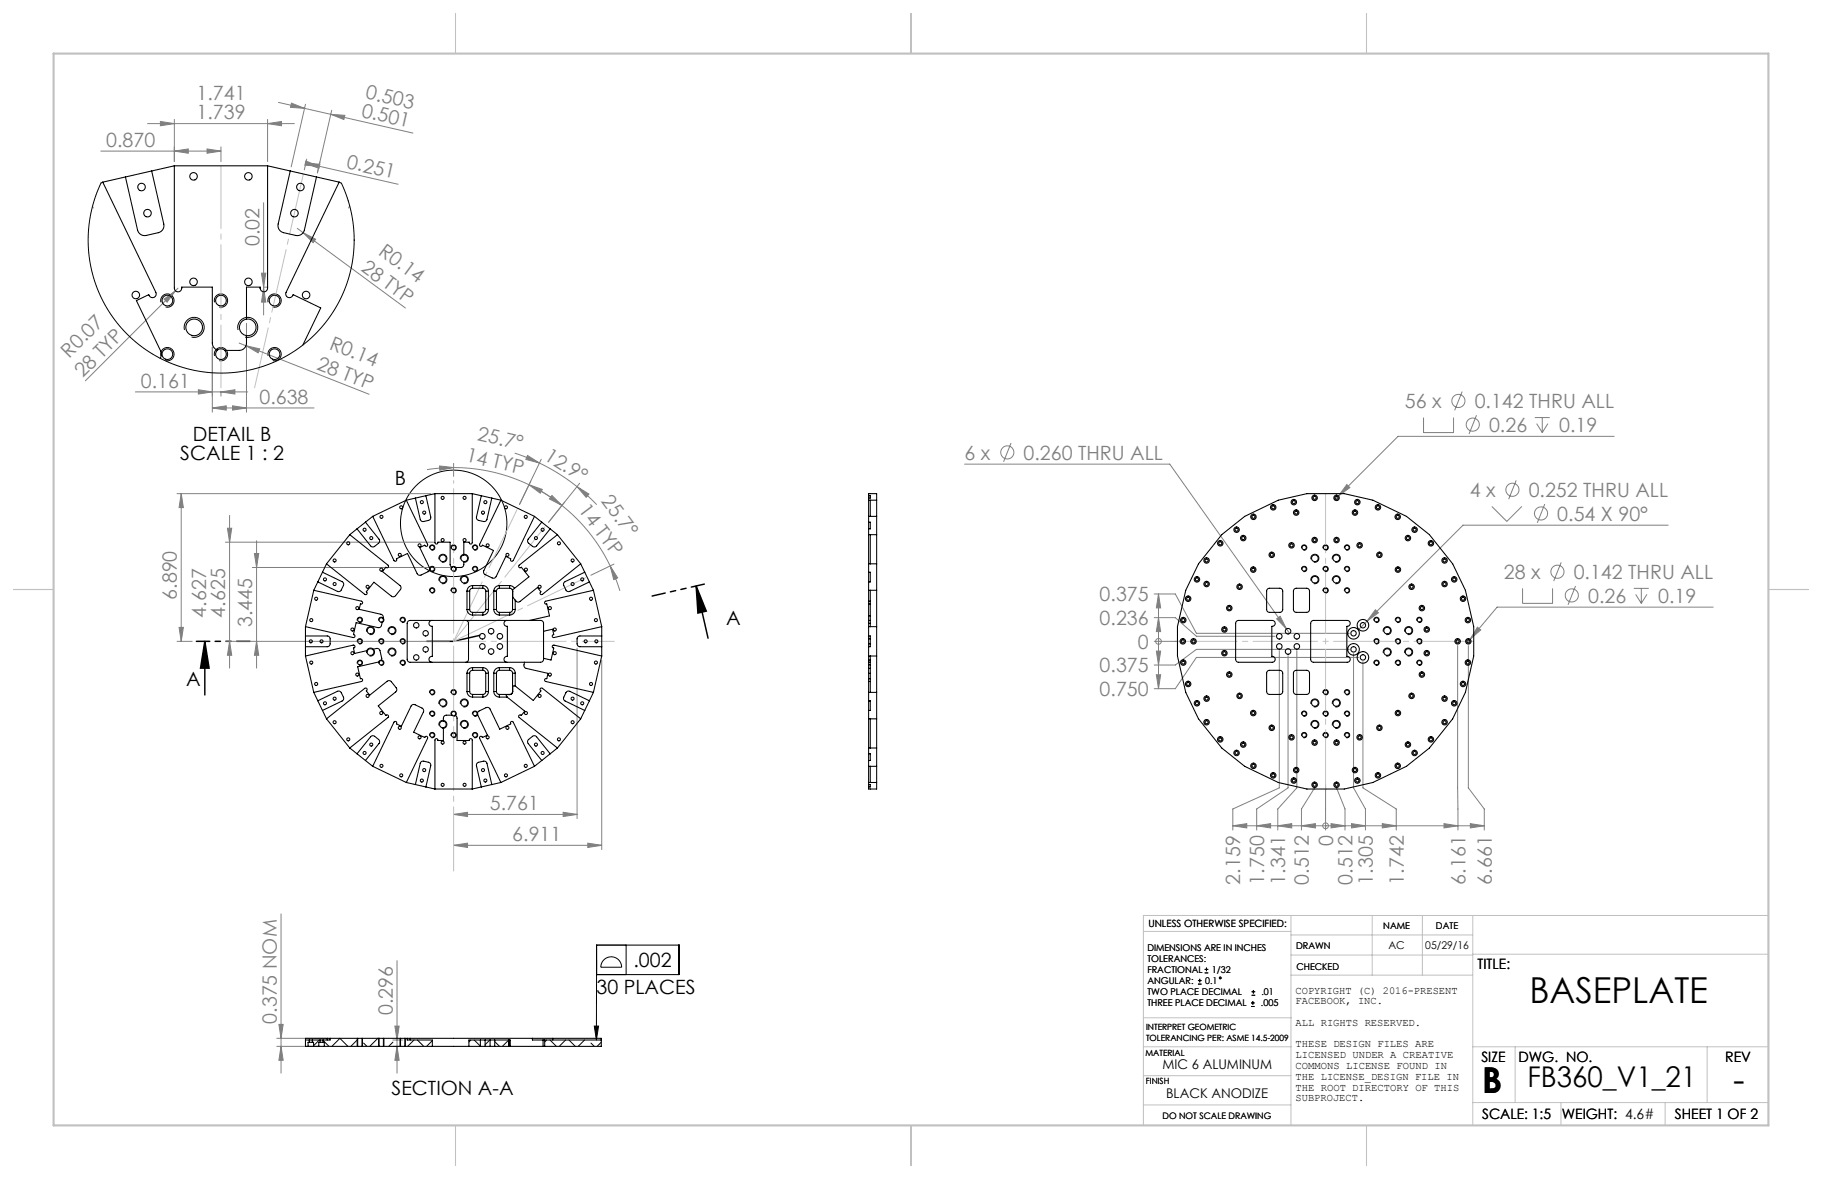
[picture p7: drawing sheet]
<svg xmlns="http://www.w3.org/2000/svg" width="432mm" height="279mm" viewBox="0 0 432 279" stroke-linecap="round" stroke-linejoin="round" font-family="sans-serif">
<defs><g id="words">
<g font-size="8.5">
<text x="362.5" y="237.7">BASEPLATE</text>
<text x="351.3" y="259">B</text>
<text x="410.8" y="258.9">-</text>
</g>
<text font-size="6.8" x="362" y="257.6">FB360_V1_21</text>
<g font-size="4.7" fill="#808080">
<text x="46.6" y="23.8">1.741</text>
<text x="86.5" y="23.3" transform="rotate(13 86.5 23.3)">0.503</text>
<text x="46.6" y="28.3">1.739</text>
<text x="85.5" y="27.7" transform="rotate(13 85.5 27.7)">0.501</text>
<text x="25.2" y="34.8">0.870</text>
<text x="82" y="39.8" transform="rotate(13 82 39.8)">0.251</text>
<text x="61.5" y="58.4" transform="rotate(-90 61.5 58.4)">0.02</text>
<text x="85.4" y="64" transform="rotate(36 85.4 64)">28 TYP</text>
<text x="89.5" y="60.1" transform="rotate(36 89.5 60.1)">R0.14</text>
<text x="77.8" y="82.7" transform="rotate(22 77.8 82.7)">R0.14</text>
<text x="16.4" y="85" transform="rotate(-45 16.4 85)">R0.07</text>
<text x="19.6" y="89.6" transform="rotate(-45 19.6 89.6)">28 TYP</text>
<text x="74.8" y="87.5" transform="rotate(22 74.8 87.5)">28 TYP</text>
<text x="33.4" y="91.9">0.161</text>
<text x="61.5" y="95.7">0.638</text>
<text x="332.9" y="96.7">56 x</text>
<text x="349.5" y="96.7">0.142 THRU ALL</text>
<text x="112.9" y="104.2" transform="rotate(13 112.9 104.2)">25.7°</text>
<text x="352.9" y="102.3">0.26</text>
<text x="369.5" y="102.3">0.19</text>
<text x="110.2" y="109.3" transform="rotate(13 110.2 109.3)">14 TYP</text>
<text x="128.7" y="108.7" transform="rotate(33 128.7 108.7)">12.9°</text>
<text x="228.6" y="108.9">6 x</text>
<text x="242.6" y="108.9">0.260 THRU ALL</text>
<text x="142.3" y="118.8" transform="rotate(53 142.3 118.8)">25.7°</text>
<text x="348.3" y="117.8">4 x</text>
<text x="362.3" y="117.8">0.252 THRU ALL</text>
<text x="137" y="121" transform="rotate(53 137 121)">14 TYP</text>
<text x="369.1" y="123.4">0.54 X 90°</text>
<text x="356.4" y="137.2">28 x</text>
<text x="373" y="137.2">0.142 THRU ALL</text>
<text x="41.9" y="142.1" transform="rotate(-90 41.9 142.1)">6.890</text>
<text x="260.6" y="142.5">0.375</text>
<text x="376.4" y="142.8">0.26</text>
<text x="393" y="142.8">0.19</text>
<text x="48.9" y="146.4" transform="rotate(-90 48.9 146.4)">4.627</text>
<text x="53.4" y="146.4" transform="rotate(-90 53.4 146.4)">4.625</text>
<text x="59.8" y="148.6" transform="rotate(-90 59.8 148.6)">3.445</text>
<text x="260.6" y="148.1">0.236</text>
<text x="269.7" y="153.7">0</text>
<text x="260.6" y="159.4">0.375</text>
<text x="260.6" y="165">0.750</text>
<text x="116.1" y="192">5.761</text>
<text x="121.4" y="199.3">6.911</text>
<text x="315.9" y="200.6" transform="rotate(-90 315.9 200.6)">0</text>
<text x="293.9" y="209.6" transform="rotate(-90 293.9 209.6)">2.159</text>
<text x="299.6" y="209.6" transform="rotate(-90 299.6 209.6)">1.750</text>
<text x="304.6" y="209.6" transform="rotate(-90 304.6 209.6)">1.341</text>
<text x="310.2" y="209.6" transform="rotate(-90 310.2 209.6)">0.512</text>
<text x="320.5" y="209.6" transform="rotate(-90 320.5 209.6)">0.512</text>
<text x="325.4" y="209.6" transform="rotate(-90 325.4 209.6)">1.305</text>
<text x="332.7" y="209.6" transform="rotate(-90 332.7 209.6)">1.742</text>
<text x="347.3" y="209.6" transform="rotate(-90 347.3 209.6)">6.161</text>
<text x="353.5" y="209.6" transform="rotate(-90 353.5 209.6)">6.661</text>
<text x="65.6" y="242.6" transform="rotate(-90 65.6 242.6)">0.375 NOM</text>
<text x="93.1" y="240.6" transform="rotate(-90 93.1 240.6)">0.296</text>
</g>
<g font-size="4.7">
<text x="45.7" y="104.5">DETAIL B</text>
<text x="42.7" y="109">SCALE 1 : 2</text>
<text x="93.6" y="114.8">B</text>
<text x="172.1" y="148.1">A</text>
<text x="44.1" y="162.6">A</text>
<text x="150.1" y="229.2">.002</text>
<text x="141.4" y="235.5">30 PLACES</text>
<text x="92.8" y="259.5">SECTION A-A</text>
</g>
<g font-size="3.4">
<text x="350.2" y="229.5">TITLE:</text>
<text x="351.1" y="251.6">SIZE</text>
<text x="359.9" y="251.6">DWG. NO.</text>
<text x="408.9" y="251.7">REV</text>
<text x="351.2" y="265.2">SCALE: 1:5</text>
<text x="370.1" y="265.3">WEIGHT: 4.6#</text>
<text x="370.1" y="265.3">WEIGHT:</text>
<text x="396.9" y="265.2">SHEET 1 OF 2</text>
</g>
<g font-size="3.2">
<text x="275.5" y="253.3">MIC 6 ALUMINUM</text>
<text x="276.4" y="260.1">BLACK ANODIZE</text>
</g>
<g font-size="2.5">
<text x="329" y="224.8">AC</text>
<text x="337.8" y="224.9">05/29/16</text>
<text x="307" y="235.5">COPYRIGHT (C) 2016-PRESENT</text>
<text x="307" y="238">FACEBOOK, INC.</text>
<text x="307" y="243.1">ALL RIGHTS RESERVED.</text>
<text x="307" y="248.2">THESE DESIGN FILES ARE</text>
<text x="307" y="250.8">LICENSED UNDER A CREATIVE</text>
<text x="307" y="253.3">COMMONS LICENSE FOUND IN</text>
<text x="307" y="255.9">THE LICENSE_DESIGN FILE IN</text>
<text x="307" y="258.5">THE ROOT DIRECTORY OF THIS</text>
<text x="307" y="261">SUBPROJECT.</text>
</g>
<text font-size="2.4" x="272.2" y="219.7">UNLESS OTHERWISE SPECIFIED:</text>
<g font-size="2.2">
<text x="327.8" y="220.1">NAME</text>
<text x="340.3" y="220.2">DATE</text>
<text x="271.9" y="225.3">DIMENSIONS ARE IN INCHES</text>
<text x="271.9" y="227.9">TOLERANCES:</text>
<text x="307.2" y="224.9">DRAWN</text>
<text x="271.9" y="230.6">FRACTIONAL</text>
<text x="271.9" y="233.2">ANGULAR:</text>
<text x="285.6" y="233.2">0.1</text>
<text x="287.2" y="230.6">1/32</text>
<text x="307.3" y="229.8">CHECKED</text>
<text x="271.9" y="235.9">TWO PLACE DECIMAL</text>
<text x="271.9" y="238.5">THREE PLACE DECIMAL</text>
<text x="298.8" y="238.5">.005</text>
<text x="298.9" y="235.9">.01</text>
</g>
<text font-size="2.1" x="275.5" y="265.1">DO NOT SCALE DRAWING</text>
<g font-size="2">
<text x="271.6" y="244.1">INTERPRET GEOMETRIC</text>
<text x="271.5" y="250.2">MATERIAL</text>
<text x="271.6" y="246.6">TOLERANCING PER: ASME 14.5-2009</text>
<text x="271.5" y="257">FINISH</text>
</g>
</g></defs>
<g fill="none" stroke="#000" stroke-width=".24">
<path d="M38.1 71.6a1.59 1.59 0 0 1 1.4-1.9 1.59 1.59 0 0 1 1.7 1.7 1.59 1.59 0 0 1-1.9 1.4M43.7 78.2a2.38 2.38 0 0 1 2.1-3 2.38 2.38 0 0 1 2.6 2.6 2.38 2.38 0 0 1-3 2.1M50.8 71.6a1.59 1.59 0 0 1 1.4-1.9 1.59 1.59 0 0 1 1.7 1.7 1.59 1.59 0 0 1-1.9 1.4M56.4 78.2a2.38 2.38 0 0 1 2.1-3 2.38 2.38 0 0 1 2.6 2.6 2.38 2.38 0 0 1-3 2.1M63.5 71.6a1.59 1.59 0 0 1 1.4-1.9 1.59 1.59 0 0 1 1.7 1.7 1.59 1.59 0 0 1-1.9 1.4M38.1 84.3a1.59 1.59 0 0 1 1.4-1.9 1.59 1.59 0 0 1 1.7 1.7 1.59 1.59 0 0 1-1.9 1.4M50.8 84.3a1.59 1.59 0 0 1 1.4-1.9 1.59 1.59 0 0 1 1.7 1.7 1.59 1.59 0 0 1-1.9 1.4M63.5 84.3a1.59 1.59 0 0 1 1.4-1.9 1.59 1.59 0 0 1 1.7 1.7 1.59 1.59 0 0 1-1.9 1.4M101.8 129.9a.64 .64 0 0 1 .6-.8 .64 .64 0 0 1 .7 .7 .64 .64 0 0 1-.8 .6M101.8 135a.64 .64 0 0 1 .6-.8 .64 .64 0 0 1 .7 .7 .64 .64 0 0 1-.8 .6M104 132.5a.95 .95 0 0 1 .9-1.1 .95 .95 0 0 1 1 1 .95 .95 0 0 1-1.2 .8M104 137.6a.95 .95 0 0 1 .9-1.2 .95 .95 0 0 1 1 1.1 .95 .95 0 0 1-1.2 .8"/>
<path d="M106.9 129.9a.64 .64 0 0 1 .5-.8 .64 .64 0 0 1 .7 .7 .64 .64 0 0 1-.8 .6M106.9 135a.64 .64 0 0 1 .5-.8 .64 .64 0 0 1 .7 .7 .64 .64 0 0 1-.8 .6M109.1 132.5a.95 .95 0 0 1 .9-1.1 .95 .95 0 0 1 1 1 .95 .95 0 0 1-1.2 .8M109.1 137.6a.95 .95 0 0 1 .9-1.2 .95 .95 0 0 1 1 1.1 .95 .95 0 0 1-1.2 .8M112 129.9a.64 .64 0 0 1 .5-.8 .64 .64 0 0 1 .7 .7 .64 .64 0 0 1-.8 .6M112 135a.64 .64 0 0 1 .5-.8 .64 .64 0 0 1 .7 .7 .64 .64 0 0 1-.8 .6M308.5 129.9a.64 .64 0 0 1 .5-.8 .64 .64 0 0 1 .7 .7 .64 .64 0 0 1-.8 .6M308.5 135a.64 .64 0 0 1 .5-.8 .64 .64 0 0 1 .7 .7 .64 .64 0 0 1-.8 .6M310.7 132.5a.95 .95 0 0 1 .8-1.1 .95 .95 0 0 1 1.1 1 .95 .95 0 0 1-1.2 .8M310.7 137.6a.95 .95 0 0 1 .8-1.2 .95 .95 0 0 1 1.1 1.1 .95 .95 0 0 1-1.2 .8M313.5 129.9a.64 .64 0 0 1 .6-.8 .64 .64 0 0 1 .7 .7 .64 .64 0 0 1-.8 .6M313.5 135a.64 .64 0 0 1 .6-.8 .64 .64 0 0 1 .7 .7 .64 .64 0 0 1-.8 .6"/>
<path d="M315.8 132.5a.95 .95 0 0 1 .8-1.1 .95 .95 0 0 1 1 1 .95 .95 0 0 1-1.2 .8M315.8 137.6a.95 .95 0 0 1 .8-1.2 .95 .95 0 0 1 1 1.1 .95 .95 0 0 1-1.2 .8M318.6 129.9a.64 .64 0 0 1 .6-.8 .64 .64 0 0 1 .7 .7 .64 .64 0 0 1-.8 .6M318.6 135a.64 .64 0 0 1 .6-.8 .64 .64 0 0 1 .7 .7 .64 .64 0 0 1-.8 .6M84.7 157.2a.64 .64 0 0 1 .5-.8 .64 .64 0 0 1 .7 .7 .64 .64 0 0 1-.8 .6M84.7 152.1a.64 .64 0 0 1 .5-.7 .64 .64 0 0 1 .7 .6 .64 .64 0 0 1-.8 .6M84.7 147.1a.64 .64 0 0 1 .5-.8 .64 .64 0 0 1 .7 .7 .64 .64 0 0 1-.8 .5M86.9 149.7a.95 .95 0 0 1 .8-1.2 .95 .95 0 0 1 1.1 1 .95 .95 0 0 1-1.2 .9M86.9 154.8a.95 .95 0 0 1 .8-1.2 .95 .95 0 0 1 1.1 1 .95 .95 0 0 1-1.2 .8M89.7 152.1a.64 .64 0 0 1 .6-.7 .64 .64 0 0 1 .7 .6 .64 .64 0 0 1-.8 .6M89.7 157.2a.64 .64 0 0 1 .6-.8 .64 .64 0 0 1 .7 .7 .64 .64 0 0 1-.8 .6M89.7 147.1a.64 .64 0 0 1 .6-.8 .64 .64 0 0 1 .7 .7 .64 .64 0 0 1-.8 .5"/>
<path d="M92 154.8a.95 .95 0 0 1 .8-1.2 .95 .95 0 0 1 1 1 .95 .95 0 0 1-1.2 .8M92 149.7a.95 .95 0 0 1 .8-1.2 .95 .95 0 0 1 1 1 .95 .95 0 0 1-1.2 .9M94.8 157.2a.64 .64 0 0 1 .6-.8 .64 .64 0 0 1 .7 .7 .64 .64 0 0 1-.8 .6M94.8 152.1a.64 .64 0 0 1 .6-.7 .64 .64 0 0 1 .7 .6 .64 .64 0 0 1-.8 .6M94.8 147.1a.64 .64 0 0 1 .6-.8 .64 .64 0 0 1 .7 .7 .64 .64 0 0 1-.8 .5M101.8 140.1a.64 .64 0 0 1 .6-.8 .64 .64 0 0 1 .7 .7 .64 .64 0 0 1-.8 .5M106.9 140.1a.64 .64 0 0 1 .5-.8 .64 .64 0 0 1 .7 .7 .64 .64 0 0 1-.8 .5M313.5 140.1a.64 .64 0 0 1 .6-.8 .64 .64 0 0 1 .7 .7 .64 .64 0 0 1-.8 .5M318.6 140.1a.64 .64 0 0 1 .6-.8 .64 .64 0 0 1 .7 .7 .64 .64 0 0 1-.8 .5M325.6 157.2a.64 .64 0 0 1 .6-.8 .64 .64 0 0 1 .7 .7 .64 .64 0 0 1-.8 .6M325.6 152.1a.64 .64 0 0 1 .6-.7 .64 .64 0 0 1 .7 .6 .64 .64 0 0 1-.8 .6M325.6 147.1a.64 .64 0 0 1 .6-.8 .64 .64 0 0 1 .7 .7 .64 .64 0 0 1-.8 .5"/>
<path d="M327.8 154.8a.95 .95 0 0 1 .9-1.2 .95 .95 0 0 1 1 1 .95 .95 0 0 1-1.2 .8M327.8 149.7a.95 .95 0 0 1 .9-1.2 .95 .95 0 0 1 1 1 .95 .95 0 0 1-1.2 .9M330.7 152.1a.64 .64 0 0 1 .5-.7 .64 .64 0 0 1 .7 .6 .64 .64 0 0 1-.8 .6M330.7 157.2a.64 .64 0 0 1 .5-.8 .64 .64 0 0 1 .7 .7 .64 .64 0 0 1-.8 .6M330.7 147.1a.64 .64 0 0 1 .5-.8 .64 .64 0 0 1 .7 .7 .64 .64 0 0 1-.8 .5M332.9 149.7a.95 .95 0 0 1 .9-1.2 .95 .95 0 0 1 1 1 .95 .95 0 0 1-1.2 .9M332.9 154.8a.95 .95 0 0 1 .9-1.2 .95 .95 0 0 1 1 1 .95 .95 0 0 1-1.2 .8M335.8 157.2a.64 .64 0 0 1 .5-.8 .64 .64 0 0 1 .7 .7 .64 .64 0 0 1-.8 .6M335.8 152.1a.64 .64 0 0 1 .5-.7 .64 .64 0 0 1 .7 .6 .64 .64 0 0 1-.8 .6M335.8 147.1a.64 .64 0 0 1 .5-.8 .64 .64 0 0 1 .7 .7 .64 .64 0 0 1-.8 .5M101.8 174.4a.64 .64 0 0 1 .6-.8 .64 .64 0 0 1 .7 .7 .64 .64 0 0 1-.8 .5M101.8 164.2a.64 .64 0 0 1 .6-.8 .64 .64 0 0 1 .7 .7 .64 .64 0 0 1-.8 .6"/>
<path d="M101.8 169.3a.64 .64 0 0 1 .6-.8 .64 .64 0 0 1 .7 .7 .64 .64 0 0 1-.8 .5M104 171.9a.95 .95 0 0 1 .9-1.2 .95 .95 0 0 1 1 1.1 .95 .95 0 0 1-1.2 .8M104 166.8a.95 .95 0 0 1 .9-1.2 .95 .95 0 0 1 1 1.1 .95 .95 0 0 1-1.2 .8M106.9 164.2a.64 .64 0 0 1 .5-.8 .64 .64 0 0 1 .7 .7 .64 .64 0 0 1-.8 .6M106.9 174.4a.64 .64 0 0 1 .5-.8 .64 .64 0 0 1 .7 .7 .64 .64 0 0 1-.8 .5M106.9 169.3a.64 .64 0 0 1 .5-.8 .64 .64 0 0 1 .7 .7 .64 .64 0 0 1-.8 .5M109.1 171.9a.95 .95 0 0 1 .9-1.2 .95 .95 0 0 1 1 1.1 .95 .95 0 0 1-1.2 .8M109.1 166.8a.95 .95 0 0 1 .9-1.2 .95 .95 0 0 1 1 1.1 .95 .95 0 0 1-1.2 .8M112 174.4a.64 .64 0 0 1 .5-.8 .64 .64 0 0 1 .7 .7 .64 .64 0 0 1-.8 .5M112 169.3a.64 .64 0 0 1 .5-.8 .64 .64 0 0 1 .7 .7 .64 .64 0 0 1-.8 .5M308.5 174.4a.64 .64 0 0 1 .5-.8 .64 .64 0 0 1 .7 .7 .64 .64 0 0 1-.8 .5M308.5 169.3a.64 .64 0 0 1 .5-.8 .64 .64 0 0 1 .7 .7 .64 .64 0 0 1-.8 .5"/>
<path d="M310.7 171.9a.95 .95 0 0 1 .8-1.2 .95 .95 0 0 1 1.1 1.1 .95 .95 0 0 1-1.2 .8M310.7 166.8a.95 .95 0 0 1 .8-1.2 .95 .95 0 0 1 1.1 1.1 .95 .95 0 0 1-1.2 .8M313.5 164.2a.64 .64 0 0 1 .6-.8 .64 .64 0 0 1 .7 .7 .64 .64 0 0 1-.8 .6M313.5 174.4a.64 .64 0 0 1 .6-.8 .64 .64 0 0 1 .7 .7 .64 .64 0 0 1-.8 .5M313.5 169.3a.64 .64 0 0 1 .6-.8 .64 .64 0 0 1 .7 .7 .64 .64 0 0 1-.8 .5M315.8 171.9a.95 .95 0 0 1 .8-1.2 .95 .95 0 0 1 1 1.1 .95 .95 0 0 1-1.2 .8M315.8 166.8a.95 .95 0 0 1 .8-1.2 .95 .95 0 0 1 1 1.1 .95 .95 0 0 1-1.2 .8M318.6 174.4a.64 .64 0 0 1 .6-.8 .64 .64 0 0 1 .7 .7 .64 .64 0 0 1-.8 .5M318.6 164.2a.64 .64 0 0 1 .6-.8 .64 .64 0 0 1 .7 .7 .64 .64 0 0 1-.8 .6M318.6 169.3a.64 .64 0 0 1 .6-.8 .64 .64 0 0 1 .7 .7 .64 .64 0 0 1-.8 .5M141.4 231h19.5v-7h-19.5l-.1 22.5M143 227.5a2.47 2.47 0 0 1 2.7-.6 2.47 2.47 0 0 1 1.6 2.3h-4.9l.2-.9z"/>
<path d="M148.4 224v7M283.9 233.2h.8M283.9 232.4h.8M284.3 232v.8M285.5 230.6h.8M285.5 229.7h.8M285.9 229.3v.8M296.5 238.5h.8M296.5 237.7h.8M296.6 235.9h.9M296.6 235h.9M296.9 237.3v.8"/>
<path d="M297 234.6v.8M84.6 246.1v1.9M85.9 246.1v1.9M89.7 246.1v1.9M91 246.1v1.9M94.8 246.1v1.9M96.1 246.1v1.9M140.8 243.2h1.1l-.6 3.3z"/>
<circle cx="107.5" cy="124" r="12.6"/>
<circle cx="289.2" cy="231.7" r=".21"/>
</g>
<g fill="none" stroke="#808080" stroke-width=".24">
<path d="M23.9 35.8h28.5M35 29.3h34.8M38 28.8l3.3 .5-3.3 .5zM41.3 35.8l3.3-.5v1zM41.3 28.3v10M49.1 35.3l3.3 .5-3.3 .5zM52.4 34.8v3.5M63.4 29.3l3.3-.5v1zM63.4 28.3v10M66 24.3l31.9 7.2M69.1 24.4l3.1 1.3-3.4-.3zM72.4 24.7l-3.4 14.8"/>
<path d="M72.5 38.7l3.3 .2-.2 1zM72.5 38.7l21.9 5M72.5 38.2l3.1 1.2-3.3-.3zM72.7 37.7l-.6 2.6M78.4 27.1l3.3 .2-.2 1zM78.6 26.1l-3.4 14.9M62.5 48v26.6M70.5 54.1l25.6 18.9M71.8 55.1l3 1.6-.6 .8zM38.9 70.9l2.7-2-2 2.7zM41.6 68.9l-21.4 21.4M42.2 68.3l-.6 .6"/>
<path d="M58.4 76.6v21.1M61.5 68.3h.1M62 64.7h1l-.5 3.3zM62.5 68.3l.5 3.3h-1zM62.7 68h.8M32.1 92.9h26.6M47 92.4l3.3 .5-3.3 .5zM50.3 96.7l3.3-.5v1zM50.3 82.3v15.4M50.3 96.7h24.1M52.4 92.9l3.3-.5v1zM52.4 92.9v1"/>
<path d="M55.1 96.2l3.3 .5-3.3 .5zM56.7 81.3l30.8 12.1M58.3 81.9l3.3 .8-.4 .9zM337.4 99v3.5h7.1v-3.5M346.5 92.8l-1.8 4.4M349.9 98.4l-1.8 4.4M363.7 99h3.6M365.5 99v3.5M41.9 117h60.2M42.9 117v35M42.9 117l.6 3.3h-1.1zM104.2 110.4l3.3 .4-3.3 .6z"/>
<path d="M107.5 109.8v3.1M107.5 110.8a41.2 41.2 0 0 1 17.9 4.1M107.5 110.8l-3.2 .1-3.1 .4M122 107.4l5.8 2.3M125 107.9l2.8 1.8-3.2-.8zM125.4 114.9l3.1 1.1-.5 .9zM125.4 114.9l2.8 1.5 2.6 1.7M127.8 109.7a46.9 46.9 0 0 1 8.9 5.6M127.9 116.2l2.7 1.7 2.6 1.9M128.3 108.8l-5.2 10.8M130.8 117.4l2.4 2.4-3-1.6zM133.2 119.8a41.2 41.2 0 0 1 11.4 14.3"/>
<path d="M136.7 115.3l2.9 1.8-.7 .8zM136.7 115.3l4.7 4.3M137.4 114.5l-7.4 9.3M228.6 110h48.6l27.7 39M239.6 105l-1.8 4.4M319.2 114.8l.7 .7-2.7 2zM359.3 113.8l-1.8 4.5M364.2 100.4l1.3 2.1M366.1 119.5l-1.8 4.4M366.8 100.4l-1.3 2.1M382.5 103.4h-51.2l-15 15M53.4 128.5h49.4"/>
<path d="M53.9 125.2h1l-.5 3.3zM54.4 122.1v36.2M59.8 134.5h47.1M60.3 131.2h1l-.5 3.3zM60.8 128.1v30.2M144.6 134.1l1.8 2.8-.9 .4zM144.6 134.1l1.3 2.9 1 3M145.5 133.7l-5.5 2.6M353.5 120l3.6 3.6 3.6-3.6M360.8 139.4v3.6h7.1v-3.6M370 133.3l-1.8 4.4M373.4 138.9l-1.8 4.4"/>
<path d="M387.2 139.4h3.6M389 139.4v3.6M395.3 124.5h-48.6l-24.7 24.6M41.9 152h3.6M42.4 148.7h1.1l-.6 3.3zM53.4 152h53.1M54.4 152l.5 3.3h-1zM60.8 152l.5 3.3h-1zM136.8 153.6v40.4M142.6 156.5v44.8M273.5 152h5.5M273.5 146.4h5l5 4.4h18.7"/>
<path d="M273.5 140.8h5l5 9.3h36.3M274 154.3h1.1l-.5 3.3zM274 159.9h1.1l-.5 3.3zM274.6 146.4l.5 3.3h-1.1zM274.6 140.8l.5 3.3h-1.1zM274.6 152h.1M274.6 140.8v22.4M302.6 146.6l.8-.5 1.5 2.9zM303.2 154.2v32.5l-11 5v5M304.9 149l.7 1.1M305.3 155.4v31.3l-7.5 5v5M307.3 154.2v32.5l-4.5 5v5"/>
<path d="M319.8 153.9h-36.3l-5 3.7h-5M320.8 154.9v31.8l2.8 5v5M322 155.8h-38.5l-5 7.4h-5M323 156.8v29.9l7.9 5v5M326 144.5l.7 .7-2.7 2zM345.4 153l.1 43.7M348 153v33.7l3.8 5v5M350.1 148.6l.8 .7-2.5 2.2zM387.6 140.9l1.4 2.1M390.3 140.9l-1.3 2.1M406 143.9h-51.2l-7.2 8.6M107.5 193l3.3-.5v1z"/>
<path d="M107.5 193h29.3M133.5 192.5l3.3 .5-3.3 .5zM139.3 199.8l3.3 .5-3.3 .5zM292.2 195.7h59.6M292.2 195.7l3.3-.5v1zM297.8 195.7l3.3-.5v1zM302.8 195.7l3.3-.5v1zM308.4 195.7l3.3-.5v1zM311.6 187v-.3l-3.2 5v5M314.2 186v10.7M314.2 195.7h.1M315.5 195.2l3.3 .5-3.3 .5z"/>
<path d="M316.8 187v-.3l2 5v5M320.3 195.2l3.3 .5-3.3 .5zM327.6 195.2l3.3 .5-3.3 .5zM342.2 195.2l3.3 .5-3.3 .5zM348.5 195.2l3.3 .5-3.3 .5zM66.6 216.6v37.7M107.5 200.3l3.3-.5v1zM107.5 200.3h35.1M94.1 227.7v26.6M65.6 248h10.3M65.6 246.1h11.6M66.1 242.8h1l-.5 3.3z"/>
<path d="M66.6 248l.5 3.3h-1zM93.1 248h1.8M93.1 246.5h2.4M93.6 243.2h1l-.5 3.3zM94.1 248l.5 3.3h-1z"/>
<circle cx="345.6" cy="95" r="1.56"/>
<circle cx="238.7" cy="107.2" r="1.56"/>
<circle cx="349" cy="100.6" r="1.56"/>
<circle cx="358.4" cy="116.1" r="1.56"/>
<circle cx="365.2" cy="121.7" r="1.56"/>
<circle cx="369.1" cy="135.5" r="1.56"/>
<circle cx="274.6" cy="152" r=".68"/>
<circle cx="372.5" cy="141.1" r="1.56"/>
<circle cx="314.2" cy="195.7" r=".68"/>
</g>
<path d="M165 138.9l2.4 5.9-2 .5zM165 138.9l2.8 12.3M48.5 152l1.1 6.3h-2.1zM48.5 152v12.7" fill="none" stroke="#000" stroke-width=".35"/>
<path d="M82.3 47l-.1-.1" fill="none" stroke="#808000" stroke-width=".24" stroke-dasharray="15.2 1.3 1.3 1.3" stroke-linecap="butt"/>
<path d="M166.9 138.4l-12.4 2.8M46.5 152h12.7" fill="none" stroke="#000" stroke-width=".35" stroke-dasharray="6.3 1.3 1.3 1.3 1.3 1.3" stroke-dashoffset="3.2"/>
<path d="M101.1 152h6.4M113.7 150.6l-6.2 1.4" fill="none" stroke="#000" stroke-width=".35" stroke-dasharray="6.3 1.3 1.3 1.3 1.3 1.3"/>
<path d="M129.4 124.5l-21.9 27.5M139.1 136.8l-31.6 15.2M107.5 152l15.2-31.5" fill="none" stroke="#c0c0c0" stroke-width=".24" stroke-dasharray="15.2 1.3 1.3 1.3" stroke-dashoffset="-.4"/>
<path d="M107.5 152v-38.1" fill="none" stroke="#c0c0c0" stroke-width=".24" stroke-dasharray="15.2 1.3 1.3 1.3" stroke-dashoffset="-1.9"/>
<path d="M107.5 152v55.5" fill="none" stroke="#c0c0c0" stroke-width=".24" stroke-dasharray="15.2 1.3 1.3 1.3" stroke-dashoffset="-1.1"/>
<path d="M107.5 152h38.1" fill="none" stroke="#c0c0c0" stroke-width=".24" stroke-dasharray="15.2 1.3 1.3 1.3" stroke-dashoffset="7.6"/>
<path d="M314.2 117v70" fill="none" stroke="#c0c0c0" stroke-width=".24" stroke-dasharray="15.2 1.3 1.3 1.3" stroke-dashoffset="1.2"/>
<path d="M279 152h70.3" fill="none" stroke="#c0c0c0" stroke-width=".24" stroke-dasharray="15.2 1.3 1.3 1.3" stroke-dashoffset="1.1"/>
<path d="M52.4 39.3v52.6" fill="none" stroke="#c0c0c0" stroke-width=".24" stroke-dasharray="15.2 1.3 1.3 1.3" stroke-dashoffset=".4"/>
<path d="M71.9 41.2l-11.6 50.7" fill="none" stroke="#c0c0c0" stroke-width=".24" stroke-dasharray="15.2 1.3 1.3 1.3" stroke-dashoffset=".7"/>
<g fill="none" stroke="#c0c0c0" stroke-width=".24">
<path d="M305.9 217v49.7M325.2 217v14.1M337.1 217v14.1M349 217v49.7M419.1 217h-148.1v49.7M271 220.7h34.9M305.9 231.1h43.1M305.9 226.3h43.1M305.9 221.6h43.1M349 226.1h70.1M271 248.1h35.1M271 254.9h34.9"/>
<path d="M271 241.2h35.1M349 248.1h70.1M359.1 248.1v13.2M404.6 248.1v13.2M271 261.8h34.9M349 261.3h70.1M369.9 261.3v5.4M394.6 261.3v5.4"/>
</g>
<path d="M107.9 3.2v9.5M215.9 3.2v9.5M323.8 3.2v9.5M3.2 139.7h9.5M419.1 139.7h9.5M107.9 266.7v9.5M215.9 266.7v9.5M323.8 266.7v9.5" fill="none" stroke="#c0c0c0" stroke-width=".25"/>
<path d="M12.7 12.7h406.4v254h-406.4z" fill="none" stroke="#c0c0c0" stroke-width=".5"/>
<path d="M21.9 48.9l.2 .4M82.9 48.7l-.3 .6" fill="none" stroke="#808000" stroke-width=".24" stroke-dasharray="15.2 1.3 1.3 1.3"/>
<path d="M48.5 152l1.1 6.3h-2.1zM165 138.9l2.4 5.9-2 .5z" fill="#000"/>
<g fill="#808080">
<path d="M38.9 70.9l2.7-2-2 2.7z"/>
<path d="M71.8 55.1l3 1.6-.6 .8z"/>
<path d="M58.3 81.9l3.3 .8-.4 .9z"/>
<path d="M144.6 134.1l1.8 2.8-.9 .4zM130.8 117.4l2.4 2.4-3-1.6z"/>
<path d="M136.7 115.3l2.9 1.8-.7 .8zM125 107.9l2.8 1.8-3.2-.8z"/>
<path d="M125.4 114.9l3.1 1.1-.5 .9zM104.2 110.4l3.3 .4-3.3 .6z"/>
<path d="M274.6 146.4l.5 3.3h-1.1zM274.6 140.8l.5 3.3h-1.1zM274 154.3h1.1l-.5 3.3zM274 159.9h1.1l-.5 3.3z"/>
<path d="M133.5 192.5l3.3 .5-3.3 .5zM107.5 193l3.3-.5v1z"/>
<path d="M107.5 200.3l3.3-.5v1zM139.3 199.8l3.3 .5-3.3 .5zM41.3 35.8l3.3-.5v1zM49.1 35.3l3.3 .5-3.3 .5zM47 92.4l3.3 .5-3.3 .5zM52.4 92.9l3.3-.5v1z"/>
<path d="M54.4 152l.5 3.3h-1zM53.9 125.2h1l-.5 3.3zM60.8 152l.5 3.3h-1zM60.3 131.2h1l-.5 3.3zM42.4 148.7h1.1l-.6 3.3zM42.9 117l.6 3.3h-1.1zM315.5 195.2l3.3 .5-3.3 .5zM320.3 195.2l3.3 .5-3.3 .5zM327.6 195.2l3.3 .5-3.3 .5zM342.2 195.2l3.3 .5-3.3 .5zM348.5 195.2l3.3 .5-3.3 .5zM302.8 195.7l3.3-.5v1zM297.8 195.7l3.3-.5v1zM308.4 195.7l3.3-.5v1zM292.2 195.7l3.3-.5v1z"/>
<path d="M72.5 38.7l3.3 .2-.2 1zM72.5 38.2l3.1 1.2-3.3-.3z"/>
<path d="M350.1 148.6l-1.7 2.9 2.5-2.2zM319.2 114.8l-2 2.7 2.7-2zM302.6 146.6l2.3 2.4-1.5-2.9zM326 144.5l-2 2.7 2.7-2z"/>
<path d="M50.3 96.7l3.3-.5v1zM55.1 96.2l3.3 .5-3.3 .5z"/>
<path d="M66.6 248l.5 3.3h-1zM66.1 242.8h1l-.5 3.3zM94.1 248l.5 3.3h-1zM93.6 243.2h1l-.5 3.3z"/>
<path d="M62 64.7h1l-.5 3.3zM62.5 68.3l.5 3.3h-1z"/>
<path d="M69.1 24.4l3.1 1.3-3.4-.3zM78.4 27.1l3.3 .2-.2 1z"/>
<path d="M38 28.8l3.3 .5-3.3 .5zM63.4 29.3l3.3-.5v1z"/>
</g>
<path d="M140.8 243.2h1.1l-.6 3.3z" fill="#000"/>
<g fill="none" stroke="#000" stroke-width=".25">
<path d="M41.3 39.3v29a.89 .89 0 0 0 1 .9 .89 .89 0 0 0 .8-1.2h7.2v13.3a1.75 1.75 0 0 0 1.2 1.7M41.3 39.3l-16.9 3.9M41.3 39.3h22.1M63.4 39.3v29a.89 .89 0 0 1-1 .9 .89 .89 0 0 1-.7-1.2h-3.3v7.6M63.4 39.3l17 3.9M24.4 43.2l12.5 26.1a.89 .89 0 0 1-.5 1.2 .89 .89 0 0 1-1.1-.7l-3 1.4 5.8 12 .1 1-.3 .7M24.4 43.2l-.5 .2M35.9 40.5l2.9 12.6a1.71 1.71 0 0 1-1.3 2l-2.8 .7a1.71 1.71 0 0 1-2.1-1.3l-2.9-12.6M68.8 40.5l-2.9 12.6a1.71 1.71 0 0 0 1.3 2l2.9 .7a1.71 1.71 0 0 0 2-1.3l2.9-12.6M80.4 43.2l-12.6 26.1a.89 .89 0 0 0 .5 1.2 .89 .89 0 0 0 1.2-.7l6.5 3.2-4.2 8.8M80.4 43.2l.5 .2M82.5 47.6l.1 .2"/>
<path d="M58.4 79.5v1.8a1.75 1.75 0 0 1-1.7 1.7h-3.4M58.4 75.6a1.98 1.98 0 0 1 2.3 2 1.98 1.98 0 0 1-2.3 1.9M58.4 75.6a1.98 1.98 0 0 0-1.7 2 1.98 1.98 0 0 0 1.7 1.9M51.5 83a1.28 1.28 0 0 0-.1 1.8 1.28 1.28 0 0 0 1.8 .1 1.28 1.28 0 0 0 .1-1.9M51.5 83a1.28 1.28 0 0 1 1.8 0M96.3 118.5l5 10.5a.36 .36 0 0 1-.2 .5 .36 .36 0 0 1-.4-.3l-1.2 .6 2.3 4.7a.7 .7 0 0 1-.3 1l-1.7 .8a.7 .7 0 0 1-.9-.4l-2.3-4.7-2.6 1.2a.36 .36 0 0 1-.1 .6 .36 .36 0 0 1-.5-.2l-5.1-10.4M96.3 118.5l-8 3.9M100.9 117.5l1.2 5a.69 .69 0 0 1-.5 .8l-1.2 .3a.69 .69 0 0 1-.8-.5l-1.2-5.1M103.1 117v11.6a.36 .36 0 0 0 .4 .3 .36 .36 0 0 0 .3-.4h2.9v5.4l.5 .6M103.1 117l-6.8 1.5M103.1 117h8.8M111.9 117v11.6a.36 .36 0 0 1-.4 .3 .36 .36 0 0 1-.3-.4h-1.3v3"/>
<path d="M111.9 117l6.8 1.5M114.1 117.5l-1.2 5a.69 .69 0 0 0 .5 .8l1.2 .3a.69 .69 0 0 0 .8-.5l1.2-5.1M118.7 118.5l-5 10.5a.36 .36 0 0 0 .2 .5 .36 .36 0 0 0 .4-.3l2.7 1.3-2.3 4.7a.7 .7 0 0 0 .3 1l1.6 .8a.7 .7 0 0 0 1-.4l2.3-4.7 1.1 .5a.36 .36 0 0 0 .1 .6 .36 .36 0 0 0 .5-.2l5.1-10.4M118.7 118.5l8 3.9M205.9 117.5h.4v.5h-.4M205.9 118.5h1.9M206.3 118.5v3.9M74.4 139.9l11.3 2.6a.36 .36 0 0 1 .2 .4 .36 .36 0 0 1-.5 .2l-.3 1.3 5.2 1.2a.73 .73 0 0 1 .5 1M74.4 139.9l-2 8.6M76.4 135.6l4.7 2.2a.69 .69 0 0 1 .3 1l-.5 1a.69 .69 0 0 1-.9 .3l-4.7-2.2M77.4 133.6l-3 6.3M82.9 126.7l9.1 7.2a.36 .36 0 0 1 0 .6 .36 .36 0 0 1-.6-.1l-.8 1 4.2 3.3a.7 .7 0 0 1 .1 1l-1.2 1.5a.7 .7 0 0 1-.9 .1l-4.2-3.3-1.8 2.2a.36 .36 0 0 1 .2 .5 .36 .36 0 0 1-.6 .2l-9-7.3"/>
<path d="M82.9 126.7l-5.5 6.9M86.6 123.7l3.2 4.1a.69 .69 0 0 1-.1 .9l-.9 .8a.69 .69 0 0 1-1-.1l-3.2-4.1M88.3 122.4l-5.4 4.3M107.2 134.5a.51 .51 0 0 0-.1 .7 .51 .51 0 0 0 .7 0 .51 .51 0 0 0 .1-.7M107.2 134.5l.3-.2 .4 .2M109.9 133.1v.7a.7 .7 0 0 1-.7 .7h-1.3M109.9 131.5a.79 .79 0 0 1 .9 .8 .79 .79 0 0 1-.9 .8M109.9 131.5a.79 .79 0 0 0-.7 .8 .79 .79 0 0 0 .7 .8M112 138.8a1.32 1.32 0 0 0-1.3 1.3M112 138.8v.6M112 139.4a.69 .69 0 0 0-.7 .7M112 138.8h2.4"/>
<path d="M112 139.4h2.4M114.4 138.8a1.32 1.32 0 0 1 1.4 1.3M114.4 138.8v.6M114.4 139.4a.69 .69 0 0 1 .7 .7M118.3 138.8a1.32 1.32 0 0 0-1.3 1.3M118.3 138.8v.6M118.3 139.4a.69 .69 0 0 0-.6 .7M118.3 138.8h2.5M118.3 139.4h2.5M120.8 139.4a.69 .69 0 0 1 .7 .7M120.8 138.8v.6M120.8 138.8l.6 .1 .5 .5"/>
<path d="M121.9 139.4l-.4 .4v.3M126.7 122.4l5.4 4.3M128.4 123.7l-3.2 4.1a.69 .69 0 0 0 .1 .9l.9 .8a.69 .69 0 0 0 1-.1l3.2-4.1M132.1 126.7l-9.1 7.2a.36 .36 0 0 0 0 .6 .36 .36 0 0 0 .6-.1l1.8 2.3-3.5 2.7M132.1 126.7l5.5 6.9M137.6 133.6l-9.1 7.3a.36 .36 0 0 1-.5-.2 .36 .36 0 0 1 .2-.5l-.8-1-4.2 3.3a.74 .74 0 0 1-1.1-.3M137.6 133.6l1 2M138.6 135.6l-4.7 2.2a.69 .69 0 0 0-.3 1l.5 1a.69 .69 0 0 0 .9 .3l4.7-2.2M138.6 135.6l1.1 2.3M139.7 137.9l.9 2M140.6 139.9l-11.3 2.6a.36 .36 0 0 0-.2 .4 .36 .36 0 0 0 .5 .2l.6 2.9-4.7 1M140.6 139.9l2 8.6"/>
<path d="M205.9 123.7h.4v1.6h-.4M205.9 135.6h.4v2.3h-.4M205.9 139.9h1.9M205.9 133.6h1.9M205.9 137.8h.4M205.9 126.7h1.9M205.9 122.4h1.9M206.3 126.7v6.9M206.3 139.9v8.6M306.7 139.6l.5-.2h2.5a.69 .69 0 0 1 .6 .7v4.3a.69 .69 0 0 1-.6 .7h-2.5a.69 .69 0 0 1-.7-.7v-4.3zM72.4 150.7h5.1a.69 .69 0 0 1 .7 .7v1.2a.69 .69 0 0 1-.7 .7h-5.1M72.4 148.5v7"/>
<path d="M72.4 155.5l2 8.6M87.1 154.2l-3 .7-.3-1.3a.36 .36 0 0 0 .3-.4 .36 .36 0 0 0-.4-.3l-11.3 2.6M88.3 153.9l.9-.2a.7 .7 0 0 1 .9 .5l.4 1.9-.1 .5M88.3 153.9a.79 .79 0 0 0-1.2 .3M88.3 153.9a.79 .79 0 0 1 .2 1.1 .79 .79 0 0 1-1.1 .2 .79 .79 0 0 1-.3-1M89.9 156.8l-5.1 1.2 .6 2.8a.36 .36 0 0 1 .5 .2 .36 .36 0 0 1-.2 .5l-11.3 2.6M90.4 156.6a.51 .51 0 0 1 .5 .5 .51 .51 0 0 1-.7 .5 .51 .51 0 0 1-.3-.8M90.4 156.6l-.5 .2M90.6 147.3l-.2 .9a.7 .7 0 0 1-.8 .5l-5.2-1.1-.6 2.8a.36 .36 0 0 1 .3 .4 .36 .36 0 0 1-.4 .3l-11.3-2.6M90.8 146.6l.1 .4-.3 .3M90.8 146.6a.51 .51 0 0 0-.7-.1 .51 .51 0 0 0-.2 .7 .51 .51 0 0 0 .7 .1M96.7 147.2l.5-.2h30.9a.7 .7 0 0 1 .7 .7v8.5a.7 .7 0 0 1-.7 .7h-30.9a.7 .7 0 0 1-.7-.7v-8.5z"/>
<path d="M102.4 147a.7 .7 0 0 0-.7 .8 .7 .7 0 0 0 .8 .6v7.1a.7 .7 0 0 0-.8 .7 .7 .7 0 0 0 .7 .7M110.3 147a.7 .7 0 0 1 .7 .7v8.5a.7 .7 0 0 1-.7 .7M110.7 144.4a1.32 1.32 0 0 0 1.3 1.4M110.7 144.4h.6M110.7 159.5h.6M110.7 140.1h.6M110.7 140.1v4.3M110.7 159.5v4.4M111.3 144.4a.69 .69 0 0 0 .7 .7M111.3 140.1v4.3M111.3 159.5v4.4M112 158.2a1.32 1.32 0 0 0-1.3 1.3"/>
<path d="M112 145.1v.7M112 158.9a.69 .69 0 0 0-.7 .6M112 158.2v.7M112 145.8h2.4M112 158.2h2.4M112 158.9h2.4M112 145.1h2.4M114.4 158.2a1.32 1.32 0 0 1 1.4 1.3M114.4 158.9a.69 .69 0 0 1 .7 .6M114.4 158.2v.7M114.4 145.1v.7M115.1 159.5h.7"/>
<path d="M115.1 144.4a.69 .69 0 0 1-.7 .7M115.1 144.4h.7M115.1 140.1h.7M115.1 140.1v4.3M115.1 159.5v4.4M115.8 144.4a1.32 1.32 0 0 1-1.4 1.4M115.8 140.1v4.3M115.8 159.5v4.4M117 140.1h.1M117 144.4a1.32 1.32 0 0 0 1.3 1.4M117 159.5h.7M117 144.4h.7"/>
<path d="M117 140.1h.7M117 140.1v4.3M117 159.5v4.4M117.7 144.4a.69 .69 0 0 0 .6 .7M117.7 140.1h.1M117.7 140.1v4.3M117.7 159.5v4.4M118.3 158.2a1.32 1.32 0 0 0-1.3 1.3M118.3 158.2v.7M118.3 158.9a.69 .69 0 0 0-.6 .6M118.3 145.1v.7M118.3 145.8h2.5"/>
<path d="M118.3 158.2h2.5M118.3 158.9h2.5M118.3 145.1h2.5M120.1 147a.7 .7 0 0 0-.7 .8 .7 .7 0 0 0 .8 .6v7.1a.7 .7 0 0 0-.8 .7 .7 .7 0 0 0 .7 .7M120.8 158.2a1.32 1.32 0 0 1 1.3 1.3M120.8 158.9a.69 .69 0 0 1 .7 .6M120.8 158.2v.7M120.8 145.1v.7M121.5 140.1h.1M121.5 159.5h.6M121.5 144.4h.6M121.5 144.4a.69 .69 0 0 1-.7 .7"/>
<path d="M121.5 140.1v4.3M121.5 159.5v4.4M121.5 140.1v1.4l.6 .7M122.1 144.4a1.32 1.32 0 0 1-1.3 1.4M122.1 142.2v2.2M122.1 159.5v3.1M124.3 156.9l-.1 .7a.7 .7 0 0 0 .5 .8l5.2 1.2-.3 1.2a.36 .36 0 0 0-.5 .2 .36 .36 0 0 0 .2 .5l11.3 2.6M142.6 155.5l-11.3-2.6a.36 .36 0 0 0-.4 .3 .36 .36 0 0 0 .3 .4l-.6 2.8-1.8-.4M142.6 148.5l-11.3 2.6a.36 .36 0 0 1-.4-.3 .36 .36 0 0 1 .3-.4l-.3-1.3-2.1 .5M142.6 150.7h-5.2a.69 .69 0 0 0-.6 .7v1.2a.69 .69 0 0 0 .6 .7h5.2M142.6 148.5v7M142.6 155.5l-2 8.6"/>
<path d="M205.9 152.6v.7M205.9 150.7v.7M205.9 142.5v.6M205.9 157.6v.8M205.9 156.4v.5M205.9 147v.7M205.9 147h.4M205.9 156.9h.4M205.9 150.7h.4v2.6h-.4M205.9 142.5v-25.5h1.9v70h-1.9v-25.5M205.9 143.1v3.9M205.9 147.7v3"/>
<path d="M205.9 151.4v1.2M205.9 153.3v3.1M205.9 156.9v.7M205.9 158.4v2.4M205.9 148.5h1.9M205.9 155.5h1.9M205.9 142.5h.4M205.9 152.6h.4M205.9 151.4h.4M205.9 156.4h.4M205.9 146h.4M205.9 143.1h.4"/>
<path d="M205.9 159.6h.4M205.9 158.4h.4M205.9 157.6h.4M205.9 147.7h.4M206.3 155.5v8.6M293 147.2l.5-.2h8a.7 .7 0 0 1 .7 .8 .7 .7 0 0 1-.8 .6v7.1a.7 .7 0 0 1 .8 .7 .7 .7 0 0 1-.7 .7h-8a.7 .7 0 0 1-.7-.7v-8.5zM300.2 140.1a.69 .69 0 0 1 .7-.7h2.4a.69 .69 0 0 1 .7 .7M300.2 140.1h.1M300.2 140.1v4.3a.69 .69 0 0 0 .7 .7h2.4a.69 .69 0 0 0 .7-.7v-4.3M300.4 159.1l.5-.2h2.4a.69 .69 0 0 1 .7 .6v4.4a.69 .69 0 0 1-.7 .7h-2.4a.69 .69 0 0 1-.7-.7v-4.4zM304 140.1h.1M306.7 159.1l.5-.2h2.5a.69 .69 0 0 1 .6 .6v4.4a.69 .69 0 0 1-.6 .7h-2.5a.69 .69 0 0 1-.7-.7v-4.4z"/>
<path d="M310.8 147.2l.5-.2h8a.7 .7 0 0 1 .7 .8 .7 .7 0 0 1-.8 .6v7.1a.7 .7 0 0 1 .8 .7 .7 .7 0 0 1-.7 .7h-8a.7 .7 0 0 1-.7-.7v-8.5zM74.4 164.1l.9 2M75.3 166.1l4.7-2.3a.69 .69 0 0 1 .9 .4l.5 1a.69 .69 0 0 1-.3 .9l-4.7 2.3M75.3 166.1l1.1 2.3M76.4 168.4l1 2M77.4 170.4l9-7.3a.36 .36 0 0 1 .6 .1 .36 .36 0 0 1-.2 .5l.8 1 4.2-3.3a.7 .7 0 0 1 .9 .2l1.2 1.4a.7 .7 0 0 1-.1 1l-4.2 3.3 1.8 2.2a.36 .36 0 0 1 .6 0 .36 .36 0 0 1 0 .5l-9.1 7.3M77.4 170.4l5.5 6.9M82.9 177.3l3.7 2.9M84.6 178.6l3.2-4a.69 .69 0 0 1 1-.1l.9 .7a.69 .69 0 0 1 .1 1l-3.2 4M105.1 170.9a.79 .79 0 0 0-.9 .8 .79 .79 0 0 0 .9 .8M105.1 172.5v3h-1.3a.36 .36 0 0 0-.3-.5 .36 .36 0 0 0-.4 .4v11.6M105.1 170.9a.79 .79 0 0 1 .7 .8 .79 .79 0 0 1-.7 .8"/>
<path d="M107.1 169.5a.51 .51 0 0 1 .1-.7 .51 .51 0 0 1 .7 0 .51 .51 0 0 1-.1 .7M107.1 169.5h-1.3a.7 .7 0 0 0-.7 .7v.7M107.1 169.5l.4 .1 .3-.1M107.8 169.5l.5 .6v5.4h2.9a.36 .36 0 0 1 .3-.5 .36 .36 0 0 1 .4 .4v11.6M110.7 163.9a1.32 1.32 0 0 0 1.3 1.3M110.7 163.9h.6M111.3 163.9a.69 .69 0 0 0 .7 .7M112 164.6v.6M112 165.2h2.4M112 164.6h2.4M114.4 164.6v.6M115.1 163.9a.69 .69 0 0 1-.7 .7"/>
<path d="M115.1 163.9h.7M115.8 163.9a1.32 1.32 0 0 1-1.4 1.3M117 163.9a1.32 1.32 0 0 0 1.3 1.3M117 163.9h.7M117.7 163.9a.69 .69 0 0 0 .6 .7M118.3 164.6v.6M118.3 165.2h1.9M118.3 164.6h2.5M120 164.6l.2 .6M120.2 165.2l4.2 3.3-.8 1a.36 .36 0 0 0-.6 0 .36 .36 0 0 0 0 .5l9.1 7.3M120.8 164.6h.1M121.5 163.9h.1"/>
<path d="M121.5 163.9a.69 .69 0 0 1-.7 .7M121.5 163.9a.73 .73 0 0 1-.7 .7M122.1 162.6l4.3 3.4 1.8-2.3a.36 .36 0 0 1-.2-.5 .36 .36 0 0 1 .5-.1l9.1 7.3M122.1 162.6h-.6v1.3M130.4 178.6l-3.2-4a.69 .69 0 0 0-1-.1l-.9 .7a.69 .69 0 0 0-.1 1l3.2 4M132.1 177.3l-5.4 4.3M137.6 170.4l-5.5 6.9M139.7 166.1l-4.7-2.3a.69 .69 0 0 0-.9 .4l-.5 1a.69 .69 0 0 0 .3 .9l4.7 2.3M140.6 164.1l-3 6.3M205.9 160.8v.7M205.9 166.1h.4v2.3h-.4M205.9 178.6h.4v1.6h-.4"/>
<path d="M205.9 164.1h1.9M205.9 170.4h1.9M205.9 161.5h.4M205.9 166.1h.4M205.9 177.3h1.9M205.9 160.8h.4M206.3 170.4v6.9M86.6 180.2l1.7 1.4M88.3 181.6l5.1-10.5a.36 .36 0 0 1 .5-.1 .36 .36 0 0 1 .1 .5l1.1 .6 2.3-4.8a.7 .7 0 0 1 1-.3l1.6 .8a.7 .7 0 0 1 .3 .9l-2.3 4.8 2.7 1.3a.36 .36 0 0 1 .4-.3 .36 .36 0 0 1 .2 .5l-5 10.4M88.3 181.6l8 3.8M96.3 185.4l6.8 1.6M98.4 185.9l1.2-5a.69 .69 0 0 1 .8-.5l1.2 .2a.69 .69 0 0 1 .5 .9l-1.2 5"/>
<path d="M103.1 187h8.8M116.6 185.9l-1.2-5a.69 .69 0 0 0-.8-.5l-1.2 .2a.69 .69 0 0 0-.5 .9l1.2 5M118.7 185.4l-6.8 1.6M126.7 181.6l-5.1-10.5a.36 .36 0 0 0-.5-.1 .36 .36 0 0 0-.1 .5l-2.6 1.3-2.3-4.8a.7 .7 0 0 0-.9-.3l-1.7 .8a.7 .7 0 0 0-.3 .9l2.3 4.8-1.2 .6a.36 .36 0 0 0-.4-.3 .36 .36 0 0 0-.2 .5l5 10.4M126.7 181.6l-8 3.8M205.9 185.9h.4v.6h-.4M205.9 181.6h1.9M205.9 185.4h1.9M206.3 181.6v3.8M72.4 246.5h.9M73 248h1.3M73.3 246.5h.7"/>
<path d="M73.3 247h.7M73.3 247h-.3v1M73.3 246.5v.5M74 247h.3v1M74 246.5v.5M74 246.5h1.8M74.3 248h1.3M75.6 248h1.3M75.8 246.5h.8M75.8 247h.8M75.8 247h-.2v1M75.8 246.5v.5"/>
<path d="M76.6 247h.3v1M76.6 246.5v.5M76.9 248h7.9M77.5 246.1h.7M77.5 246.1h-5.1v1.9h.6M77.5 246.1v.4M78.2 246.1v.4h-1.6M78.2 246.1h6.6M84.8 246.1h1M84.8 248h1M84.8 246.1v1.9M85.8 248h4"/>
<path d="M85.8 246.1h4M85.8 246.1v1.9M89.8 246.1h1.1M89.8 248h1.1M89.8 246.1v1.9M90.9 248h4M90.9 246.1h4M90.9 246.1v1.9M94.9 246.1h1M94.9 248h1M94.9 246.1v1.9M95.9 248h17.9"/>
<path d="M95.9 246.1h.6M95.9 246.1v1.9M96.5 246.1h.7M96.5 246.1v.4h6v1.5M97.2 246.1h45.3v1.9h-13.4M97.2 246.1v.4M113.8 246.5h1.2M113.8 248h1.2M113.8 246.5h-2.7v1.5M113.8 246.5v1.5M115 248h1.1M115 246.5h1.1"/>
<path d="M115 246.5v1.5M116.1 246.5h1.2M116.1 248h1.2M116.1 246.5v1.5M117.3 248h3.4M117.3 246.5h3.4M117.3 246.5v1.5M120.6 246.5v1.5M120.7 246.5h.2v1.5M120.7 248h.2M120.7 246.5v1.5M120.9 248h7.8"/>
<path d="M126.2 246.1v.4h2.5M128.7 246.5h.4M128.7 248h.4M128.7 246.5v1.5M129.1 246.5h13.4M129.1 246.5v1.5M131 246.1v.4"/>
<circle cx="33.5" cy="44.3" r=".9"/>
<circle cx="35" cy="50.5" r=".9"/>
<circle cx="45.9" cy="41.8" r=".9"/>
<circle cx="58.9" cy="41.8" r=".9"/>
<circle cx="69.8" cy="50.5" r=".9"/>
<circle cx="71.2" cy="44.3" r=".9"/>
<circle cx="32.2" cy="69.9" r=".9"/>
<circle cx="39.7" cy="71.2" r="1.28"/>
<circle cx="45.9" cy="66.8" r=".9"/>
<circle cx="46" cy="77.6" r="1.98"/>
<circle cx="52.4" cy="71.2" r="1.28"/>
<circle cx="58.9" cy="66.8" r=".9"/>
<circle cx="65.1" cy="71.2" r="1.28"/>
<circle cx="72.5" cy="69.9" r=".9"/>
<circle cx="39.7" cy="83.9" r="1.28"/>
<circle cx="65.1" cy="83.9" r="1.28"/>
<circle cx="100" cy="119" r=".36"/>
<circle cx="104.9" cy="118" r=".36"/>
<circle cx="110.1" cy="118" r=".36"/>
<circle cx="115" cy="119" r=".36"/>
<circle cx="306.6" cy="119" r=".65"/>
<circle cx="306.6" cy="119" r=".36"/>
<circle cx="311.6" cy="118" r=".36"/>
<circle cx="311.6" cy="118" r=".65"/>
<circle cx="316.8" cy="118" r=".36"/>
<circle cx="316.8" cy="118" r=".65"/>
<circle cx="321.7" cy="119" r=".65"/>
<circle cx="321.7" cy="119" r=".36"/>
<circle cx="77" cy="137.3" r=".36"/>
<circle cx="79.3" cy="132.8" r=".36"/>
<circle cx="79.3" cy="138.4" r=".36"/>
<circle cx="82.5" cy="128.8" r=".36"/>
<circle cx="86.4" cy="125.5" r=".36"/>
<circle cx="87.1" cy="139.1" r=".36"/>
<circle cx="88" cy="127.5" r=".36"/>
<circle cx="90.4" cy="135" r=".36"/>
<circle cx="90.4" cy="122.5" r=".36"/>
<circle cx="94.7" cy="131.5" r=".36"/>
<circle cx="95.1" cy="120.2" r=".36"/>
<circle cx="99.4" cy="129.2" r=".36"/>
<circle cx="100.5" cy="121.5" r=".36"/>
<circle cx="102.4" cy="129.8" r=".51"/>
<circle cx="102.4" cy="134.8" r=".51"/>
<circle cx="102.4" cy="139.9" r=".51"/>
<circle cx="104.9" cy="128" r=".36"/>
<circle cx="105" cy="132.3" r=".79"/>
<circle cx="105" cy="137.4" r=".79"/>
<circle cx="107.5" cy="129.8" r=".51"/>
<circle cx="107.5" cy="139.9" r=".51"/>
<circle cx="110" cy="137.4" r=".79"/>
<circle cx="110.1" cy="128" r=".36"/>
<circle cx="112.6" cy="129.8" r=".51"/>
<circle cx="112.6" cy="134.8" r=".51"/>
<circle cx="114.5" cy="121.5" r=".36"/>
<circle cx="115.6" cy="129.2" r=".36"/>
<circle cx="119.9" cy="120.2" r=".36"/>
<circle cx="120.3" cy="131.5" r=".36"/>
<circle cx="124.6" cy="122.5" r=".36"/>
<circle cx="124.6" cy="135" r=".36"/>
<circle cx="127" cy="127.5" r=".36"/>
<circle cx="127.9" cy="139.1" r=".36"/>
<circle cx="128.6" cy="125.5" r=".36"/>
<circle cx="132.5" cy="128.8" r=".36"/>
<circle cx="135.7" cy="138.4" r=".36"/>
<circle cx="135.7" cy="132.8" r=".36"/>
<circle cx="138" cy="137.3" r=".36"/>
<circle cx="283.7" cy="137.3" r=".36"/>
<circle cx="283.7" cy="137.3" r=".65"/>
<circle cx="285.9" cy="132.8" r=".65"/>
<circle cx="285.9" cy="132.8" r=".36"/>
<circle cx="286" cy="138.4" r=".36"/>
<circle cx="286" cy="138.4" r=".65"/>
<circle cx="289.2" cy="128.8" r=".36"/>
<circle cx="289.2" cy="128.8" r=".65"/>
<circle cx="293.1" cy="125.5" r=".36"/>
<circle cx="293.1" cy="125.5" r=".65"/>
<circle cx="293.8" cy="139.1" r=".65"/>
<circle cx="293.8" cy="139.1" r=".36"/>
<circle cx="294.6" cy="127.5" r=".36"/>
<circle cx="294.6" cy="127.5" r=".65"/>
<circle cx="297" cy="135" r=".36"/>
<circle cx="297" cy="135" r=".65"/>
<circle cx="297.1" cy="122.5" r=".36"/>
<circle cx="297.1" cy="122.5" r=".65"/>
<circle cx="301.4" cy="131.5" r=".36"/>
<circle cx="301.4" cy="131.5" r=".65"/>
<circle cx="301.7" cy="120.2" r=".65"/>
<circle cx="301.7" cy="120.2" r=".36"/>
<circle cx="306.1" cy="129.2" r=".65"/>
<circle cx="306.1" cy="129.2" r=".36"/>
<circle cx="307.2" cy="121.5" r=".65"/>
<circle cx="307.2" cy="121.5" r=".36"/>
<circle cx="309.1" cy="134.8" r=".51"/>
<circle cx="309.1" cy="129.8" r=".51"/>
<circle cx="311.6" cy="128" r=".36"/>
<circle cx="311.6" cy="128" r=".65"/>
<circle cx="311.6" cy="132.3" r=".79"/>
<circle cx="311.6" cy="137.4" r=".79"/>
<circle cx="314.2" cy="139.9" r=".51"/>
<circle cx="314.2" cy="134.8" r=".51"/>
<circle cx="314.2" cy="129.8" r=".51"/>
<circle cx="316.7" cy="137.4" r=".79"/>
<circle cx="316.7" cy="132.3" r=".79"/>
<circle cx="316.8" cy="128" r=".36"/>
<circle cx="316.8" cy="128" r=".65"/>
<circle cx="319.2" cy="139.9" r=".51"/>
<circle cx="319.2" cy="134.8" r=".51"/>
<circle cx="319.2" cy="129.8" r=".51"/>
<circle cx="321.1" cy="121.5" r=".65"/>
<circle cx="321.1" cy="121.5" r=".36"/>
<circle cx="322.2" cy="129.2" r=".65"/>
<circle cx="322.2" cy="129.2" r=".36"/>
<circle cx="326.6" cy="120.2" r=".65"/>
<circle cx="326.6" cy="120.2" r=".36"/>
<circle cx="326.9" cy="131.5" r=".36"/>
<circle cx="326.9" cy="131.5" r=".65"/>
<circle cx="331.2" cy="122.5" r=".36"/>
<circle cx="331.2" cy="122.5" r=".65"/>
<circle cx="331.3" cy="135" r=".36"/>
<circle cx="331.3" cy="135" r=".65"/>
<circle cx="333.7" cy="127.5" r=".65"/>
<circle cx="333.7" cy="127.5" r=".36"/>
<circle cx="334.5" cy="139.1" r=".65"/>
<circle cx="334.5" cy="139.1" r=".36"/>
<circle cx="335.2" cy="125.5" r=".36"/>
<circle cx="335.2" cy="125.5" r=".65"/>
<circle cx="339.1" cy="128.8" r=".36"/>
<circle cx="339.1" cy="128.8" r=".65"/>
<circle cx="342.3" cy="138.4" r=".65"/>
<circle cx="342.3" cy="138.4" r=".36"/>
<circle cx="342.4" cy="132.8" r=".65"/>
<circle cx="342.4" cy="132.8" r=".36"/>
<circle cx="344.6" cy="137.3" r=".65"/>
<circle cx="344.6" cy="137.3" r=".36"/>
<circle cx="73.7" cy="152" r=".36"/>
<circle cx="73.8" cy="147" r=".36"/>
<circle cx="73.8" cy="157" r=".36"/>
<circle cx="74.9" cy="141.9" r=".36"/>
<circle cx="76.2" cy="152" r=".36"/>
<circle cx="83.5" cy="154.8" r=".36"/>
<circle cx="83.5" cy="149.2" r=".36"/>
<circle cx="84.7" cy="144.1" r=".36"/>
<circle cx="84.7" cy="159.9" r=".36"/>
<circle cx="85.3" cy="146.9" r=".51"/>
<circle cx="85.3" cy="157.1" r=".51"/>
<circle cx="85.3" cy="152" r=".51"/>
<circle cx="87.8" cy="149.4" r=".79"/>
<circle cx="90.4" cy="152" r=".51"/>
<circle cx="92.9" cy="149.4" r=".79"/>
<circle cx="92.9" cy="154.5" r=".79"/>
<circle cx="95.4" cy="157.1" r=".51"/>
<circle cx="95.4" cy="146.9" r=".51"/>
<circle cx="95.4" cy="152" r=".51"/>
<circle cx="98.6" cy="148.2" r=".64"/>
<circle cx="98.6" cy="155.8" r=".64"/>
<circle cx="100.9" cy="153.9" r=".64"/>
<circle cx="100.9" cy="150.1" r=".64"/>
<circle cx="114.3" cy="153.2" r=".66"/>
<circle cx="114.3" cy="150.8" r=".66"/>
<circle cx="116.4" cy="149.6" r=".66"/>
<circle cx="116.4" cy="154.4" r=".66"/>
<circle cx="118.5" cy="153.2" r=".66"/>
<circle cx="118.5" cy="150.8" r=".66"/>
<circle cx="130.3" cy="144.1" r=".36"/>
<circle cx="130.3" cy="159.9" r=".36"/>
<circle cx="131.5" cy="154.8" r=".36"/>
<circle cx="131.5" cy="149.2" r=".36"/>
<circle cx="138.8" cy="152" r=".36"/>
<circle cx="140.1" cy="141.9" r=".36"/>
<circle cx="141.2" cy="147" r=".36"/>
<circle cx="141.2" cy="157" r=".36"/>
<circle cx="141.3" cy="152" r=".36"/>
<circle cx="280.3" cy="152" r=".36"/>
<circle cx="280.3" cy="152" r=".65"/>
<circle cx="280.4" cy="157" r=".65"/>
<circle cx="280.4" cy="147" r=".65"/>
<circle cx="280.4" cy="147" r=".36"/>
<circle cx="280.4" cy="157" r=".36"/>
<circle cx="281.6" cy="141.9" r=".65"/>
<circle cx="281.6" cy="141.9" r=".36"/>
<circle cx="282.9" cy="152" r=".65"/>
<circle cx="282.9" cy="152" r=".36"/>
<circle cx="290.2" cy="154.8" r=".36"/>
<circle cx="290.2" cy="149.2" r=".36"/>
<circle cx="290.2" cy="149.2" r=".65"/>
<circle cx="290.2" cy="154.8" r=".65"/>
<circle cx="291.3" cy="144.1" r=".36"/>
<circle cx="291.3" cy="159.9" r=".36"/>
<circle cx="291.3" cy="159.9" r=".65"/>
<circle cx="291.3" cy="144.1" r=".65"/>
<circle cx="303.2" cy="153.2" r=".66"/>
<circle cx="303.2" cy="150.8" r=".66"/>
<circle cx="305.3" cy="154.4" r=".66"/>
<circle cx="305.3" cy="149.6" r=".66"/>
<circle cx="307.3" cy="153.2" r=".66"/>
<circle cx="307.3" cy="150.8" r=".66"/>
<circle cx="314.2" cy="152" r="35.3"/>
<circle cx="320.8" cy="153.9" r=".64"/>
<circle cx="320.8" cy="150.1" r=".64"/>
<circle cx="320.8" cy="153.9" r="1.38"/>
<circle cx="320.8" cy="150.1" r="1.38"/>
<circle cx="323" cy="155.8" r=".64"/>
<circle cx="323" cy="148.2" r=".64"/>
<circle cx="323" cy="155.8" r="1.38"/>
<circle cx="323" cy="148.2" r="1.38"/>
<circle cx="326.2" cy="152" r=".51"/>
<circle cx="326.2" cy="146.9" r=".51"/>
<circle cx="326.2" cy="157.1" r=".51"/>
<circle cx="328.8" cy="154.5" r=".79"/>
<circle cx="328.8" cy="149.4" r=".79"/>
<circle cx="331.3" cy="152" r=".51"/>
<circle cx="331.3" cy="146.9" r=".51"/>
<circle cx="331.3" cy="157.1" r=".51"/>
<circle cx="333.8" cy="149.4" r=".79"/>
<circle cx="333.8" cy="154.5" r=".79"/>
<circle cx="336.4" cy="152" r=".51"/>
<circle cx="336.4" cy="146.9" r=".51"/>
<circle cx="336.4" cy="157.1" r=".51"/>
<circle cx="337" cy="159.9" r=".65"/>
<circle cx="337" cy="144.1" r=".65"/>
<circle cx="337" cy="144.1" r=".36"/>
<circle cx="337" cy="159.9" r=".36"/>
<circle cx="338.1" cy="149.2" r=".65"/>
<circle cx="338.1" cy="154.8" r=".65"/>
<circle cx="338.1" cy="154.8" r=".36"/>
<circle cx="338.1" cy="149.2" r=".36"/>
<circle cx="345.4" cy="152" r=".36"/>
<circle cx="345.4" cy="152" r=".65"/>
<circle cx="346.7" cy="141.9" r=".65"/>
<circle cx="346.7" cy="141.9" r=".36"/>
<circle cx="347.9" cy="157" r=".65"/>
<circle cx="347.9" cy="147" r=".65"/>
<circle cx="347.9" cy="147" r=".36"/>
<circle cx="347.9" cy="157" r=".36"/>
<circle cx="348" cy="152" r=".36"/>
<circle cx="348" cy="152" r=".65"/>
<circle cx="74.9" cy="162.1" r=".36"/>
<circle cx="77" cy="166.7" r=".36"/>
<circle cx="79.3" cy="171.2" r=".36"/>
<circle cx="79.3" cy="165.6" r=".36"/>
<circle cx="82.5" cy="175.2" r=".36"/>
<circle cx="86.4" cy="178.4" r=".36"/>
<circle cx="87.1" cy="164.9" r=".36"/>
<circle cx="88" cy="176.5" r=".36"/>
<circle cx="90.4" cy="169" r=".36"/>
<circle cx="94.7" cy="172.5" r=".36"/>
<circle cx="99.4" cy="174.7" r=".36"/>
<circle cx="102.4" cy="164.1" r=".51"/>
<circle cx="102.4" cy="174.2" r=".51"/>
<circle cx="102.4" cy="169.1" r=".51"/>
<circle cx="104.9" cy="176" r=".36"/>
<circle cx="105" cy="166.6" r=".79"/>
<circle cx="107.5" cy="164.1" r=".51"/>
<circle cx="107.5" cy="174.2" r=".51"/>
<circle cx="110" cy="166.6" r=".79"/>
<circle cx="110" cy="171.7" r=".79"/>
<circle cx="110.1" cy="176" r=".36"/>
<circle cx="112.6" cy="169.1" r=".51"/>
<circle cx="112.6" cy="174.2" r=".51"/>
<circle cx="115.6" cy="174.7" r=".36"/>
<circle cx="120.3" cy="172.5" r=".36"/>
<circle cx="124.6" cy="169" r=".36"/>
<circle cx="127" cy="176.5" r=".36"/>
<circle cx="127.9" cy="164.9" r=".36"/>
<circle cx="128.6" cy="178.4" r=".36"/>
<circle cx="132.5" cy="175.2" r=".36"/>
<circle cx="135.7" cy="165.6" r=".36"/>
<circle cx="135.7" cy="171.2" r=".36"/>
<circle cx="138" cy="166.7" r=".36"/>
<circle cx="140.1" cy="162.1" r=".36"/>
<circle cx="281.6" cy="162.1" r=".65"/>
<circle cx="281.6" cy="162.1" r=".36"/>
<circle cx="283.7" cy="166.7" r=".36"/>
<circle cx="283.7" cy="166.7" r=".65"/>
<circle cx="285.9" cy="171.2" r=".65"/>
<circle cx="285.9" cy="171.2" r=".36"/>
<circle cx="286" cy="165.6" r=".36"/>
<circle cx="286" cy="165.6" r=".65"/>
<circle cx="289.2" cy="175.2" r=".36"/>
<circle cx="289.2" cy="175.2" r=".65"/>
<circle cx="293.1" cy="178.4" r=".36"/>
<circle cx="293.1" cy="178.4" r=".65"/>
<circle cx="293.8" cy="164.9" r=".65"/>
<circle cx="293.8" cy="164.9" r=".36"/>
<circle cx="294.6" cy="176.5" r=".36"/>
<circle cx="294.6" cy="176.5" r=".65"/>
<circle cx="297" cy="169" r=".36"/>
<circle cx="297" cy="169" r=".65"/>
<circle cx="301.4" cy="172.5" r=".36"/>
<circle cx="301.4" cy="172.5" r=".65"/>
<circle cx="306.1" cy="174.7" r=".65"/>
<circle cx="306.1" cy="174.7" r=".36"/>
<circle cx="309.1" cy="169.1" r=".51"/>
<circle cx="309.1" cy="174.2" r=".51"/>
<circle cx="311.6" cy="176" r=".36"/>
<circle cx="311.6" cy="176" r=".65"/>
<circle cx="311.6" cy="171.7" r=".79"/>
<circle cx="311.6" cy="166.6" r=".79"/>
<circle cx="314.2" cy="169.1" r=".51"/>
<circle cx="314.2" cy="174.2" r=".51"/>
<circle cx="314.2" cy="164.1" r=".51"/>
<circle cx="316.7" cy="166.6" r=".79"/>
<circle cx="316.7" cy="171.7" r=".79"/>
<circle cx="316.8" cy="176" r=".36"/>
<circle cx="316.8" cy="176" r=".65"/>
<circle cx="319.2" cy="174.2" r=".51"/>
<circle cx="319.2" cy="169.1" r=".51"/>
<circle cx="319.2" cy="164.1" r=".51"/>
<circle cx="322.2" cy="174.7" r=".65"/>
<circle cx="322.2" cy="174.7" r=".36"/>
<circle cx="326.9" cy="172.5" r=".36"/>
<circle cx="326.9" cy="172.5" r=".65"/>
<circle cx="331.3" cy="169" r=".36"/>
<circle cx="331.3" cy="169" r=".65"/>
<circle cx="333.7" cy="176.5" r=".65"/>
<circle cx="333.7" cy="176.5" r=".36"/>
<circle cx="334.5" cy="164.9" r=".65"/>
<circle cx="334.5" cy="164.9" r=".36"/>
<circle cx="335.2" cy="178.4" r=".36"/>
<circle cx="335.2" cy="178.4" r=".65"/>
<circle cx="339.1" cy="175.2" r=".36"/>
<circle cx="339.1" cy="175.2" r=".65"/>
<circle cx="342.3" cy="165.6" r=".65"/>
<circle cx="342.3" cy="165.6" r=".36"/>
<circle cx="342.4" cy="171.2" r=".65"/>
<circle cx="342.4" cy="171.2" r=".36"/>
<circle cx="344.6" cy="166.7" r=".65"/>
<circle cx="344.6" cy="166.7" r=".36"/>
<circle cx="346.7" cy="162.1" r=".65"/>
<circle cx="346.7" cy="162.1" r=".36"/>
<circle cx="90.4" cy="181.5" r=".36"/>
<circle cx="95.1" cy="183.7" r=".36"/>
<circle cx="100" cy="185" r=".36"/>
<circle cx="100.5" cy="182.5" r=".36"/>
<circle cx="104.9" cy="186" r=".36"/>
<circle cx="110.1" cy="186" r=".36"/>
<circle cx="114.5" cy="182.5" r=".36"/>
<circle cx="115" cy="185" r=".36"/>
<circle cx="119.9" cy="183.7" r=".36"/>
<circle cx="124.6" cy="181.5" r=".36"/>
<circle cx="297.1" cy="181.5" r=".36"/>
<circle cx="297.1" cy="181.5" r=".65"/>
<circle cx="301.7" cy="183.7" r=".65"/>
<circle cx="301.7" cy="183.7" r=".36"/>
<circle cx="306.6" cy="185" r=".65"/>
<circle cx="306.6" cy="185" r=".36"/>
<circle cx="307.2" cy="182.5" r=".65"/>
<circle cx="307.2" cy="182.5" r=".36"/>
<circle cx="311.6" cy="186" r=".36"/>
<circle cx="311.6" cy="186" r=".65"/>
<circle cx="316.8" cy="186" r=".36"/>
<circle cx="316.8" cy="186" r=".65"/>
<circle cx="321.1" cy="182.5" r=".65"/>
<circle cx="321.1" cy="182.5" r=".36"/>
<circle cx="321.7" cy="185" r=".65"/>
<circle cx="321.7" cy="185" r=".36"/>
<circle cx="326.6" cy="183.7" r=".65"/>
<circle cx="326.6" cy="183.7" r=".36"/>
<circle cx="331.2" cy="181.5" r=".36"/>
<circle cx="331.2" cy="181.5" r=".65"/>
</g>
<g fill="none" stroke="#000" stroke-width=".24">
<path d="M23.9 43.4l-1.4 3.6-1 3.7-.5 3.8-.1 3.7 .4 3.8 .9 3.7 1.2 3.6 1.8 3.4 2.1 3.3 2.4 2.8 2.8 2.6 3.1 2.2 3.5 1.9 3.5 1.4 3.7 .9 3.8 .5 3.7 .1 3.9-.4 3.7-.9 3.6-1.3 3.4-1.7 3.1-2.1 2.9-2.5 2.6-2.8 2.1-3.1 1.9-3.3 1.3-3.5 1-3.8 .6-3.9v-3.8l-.4-3.9-.9-3.6M80.9 43.4l1.6 4.2M75.7 246.5l-1.4 1.3M76.6 246.6l1.4 1.4M78.7 248l1.9-1.9 1.9 1.9M84.8 246.3l-1.7 1.7M86.2 247.2l.8 .8M89.5 246.1l-1.9 1.9M89.5 246.1h.1M93.1 247l-1 1M98.1 246.5l-1.5 1.5M98.9 246.5l1.5 1.5"/>
<path d="M102.5 246.6l-1.4 1.4M111.6 246.5l-.5 .4M112.4 246.5l1.4 1.4M116.1 246.5l-1.1 1.1M117.3 246.8l1.1 1.2M120.6 246.5l-1.5 1.5M129.5 246.5l-.4 .4M130.3 246.5l1.6 1.5M134 246.5l-1.5 1.5M134.8 246.5l1.5 1.5M138.5 246.5l-1.5 1.5M140.1 247.2l.7 .8"/>
<path d="M142.5 247l-1 1"/>
</g>
<use href="#words"/>
</svg>
